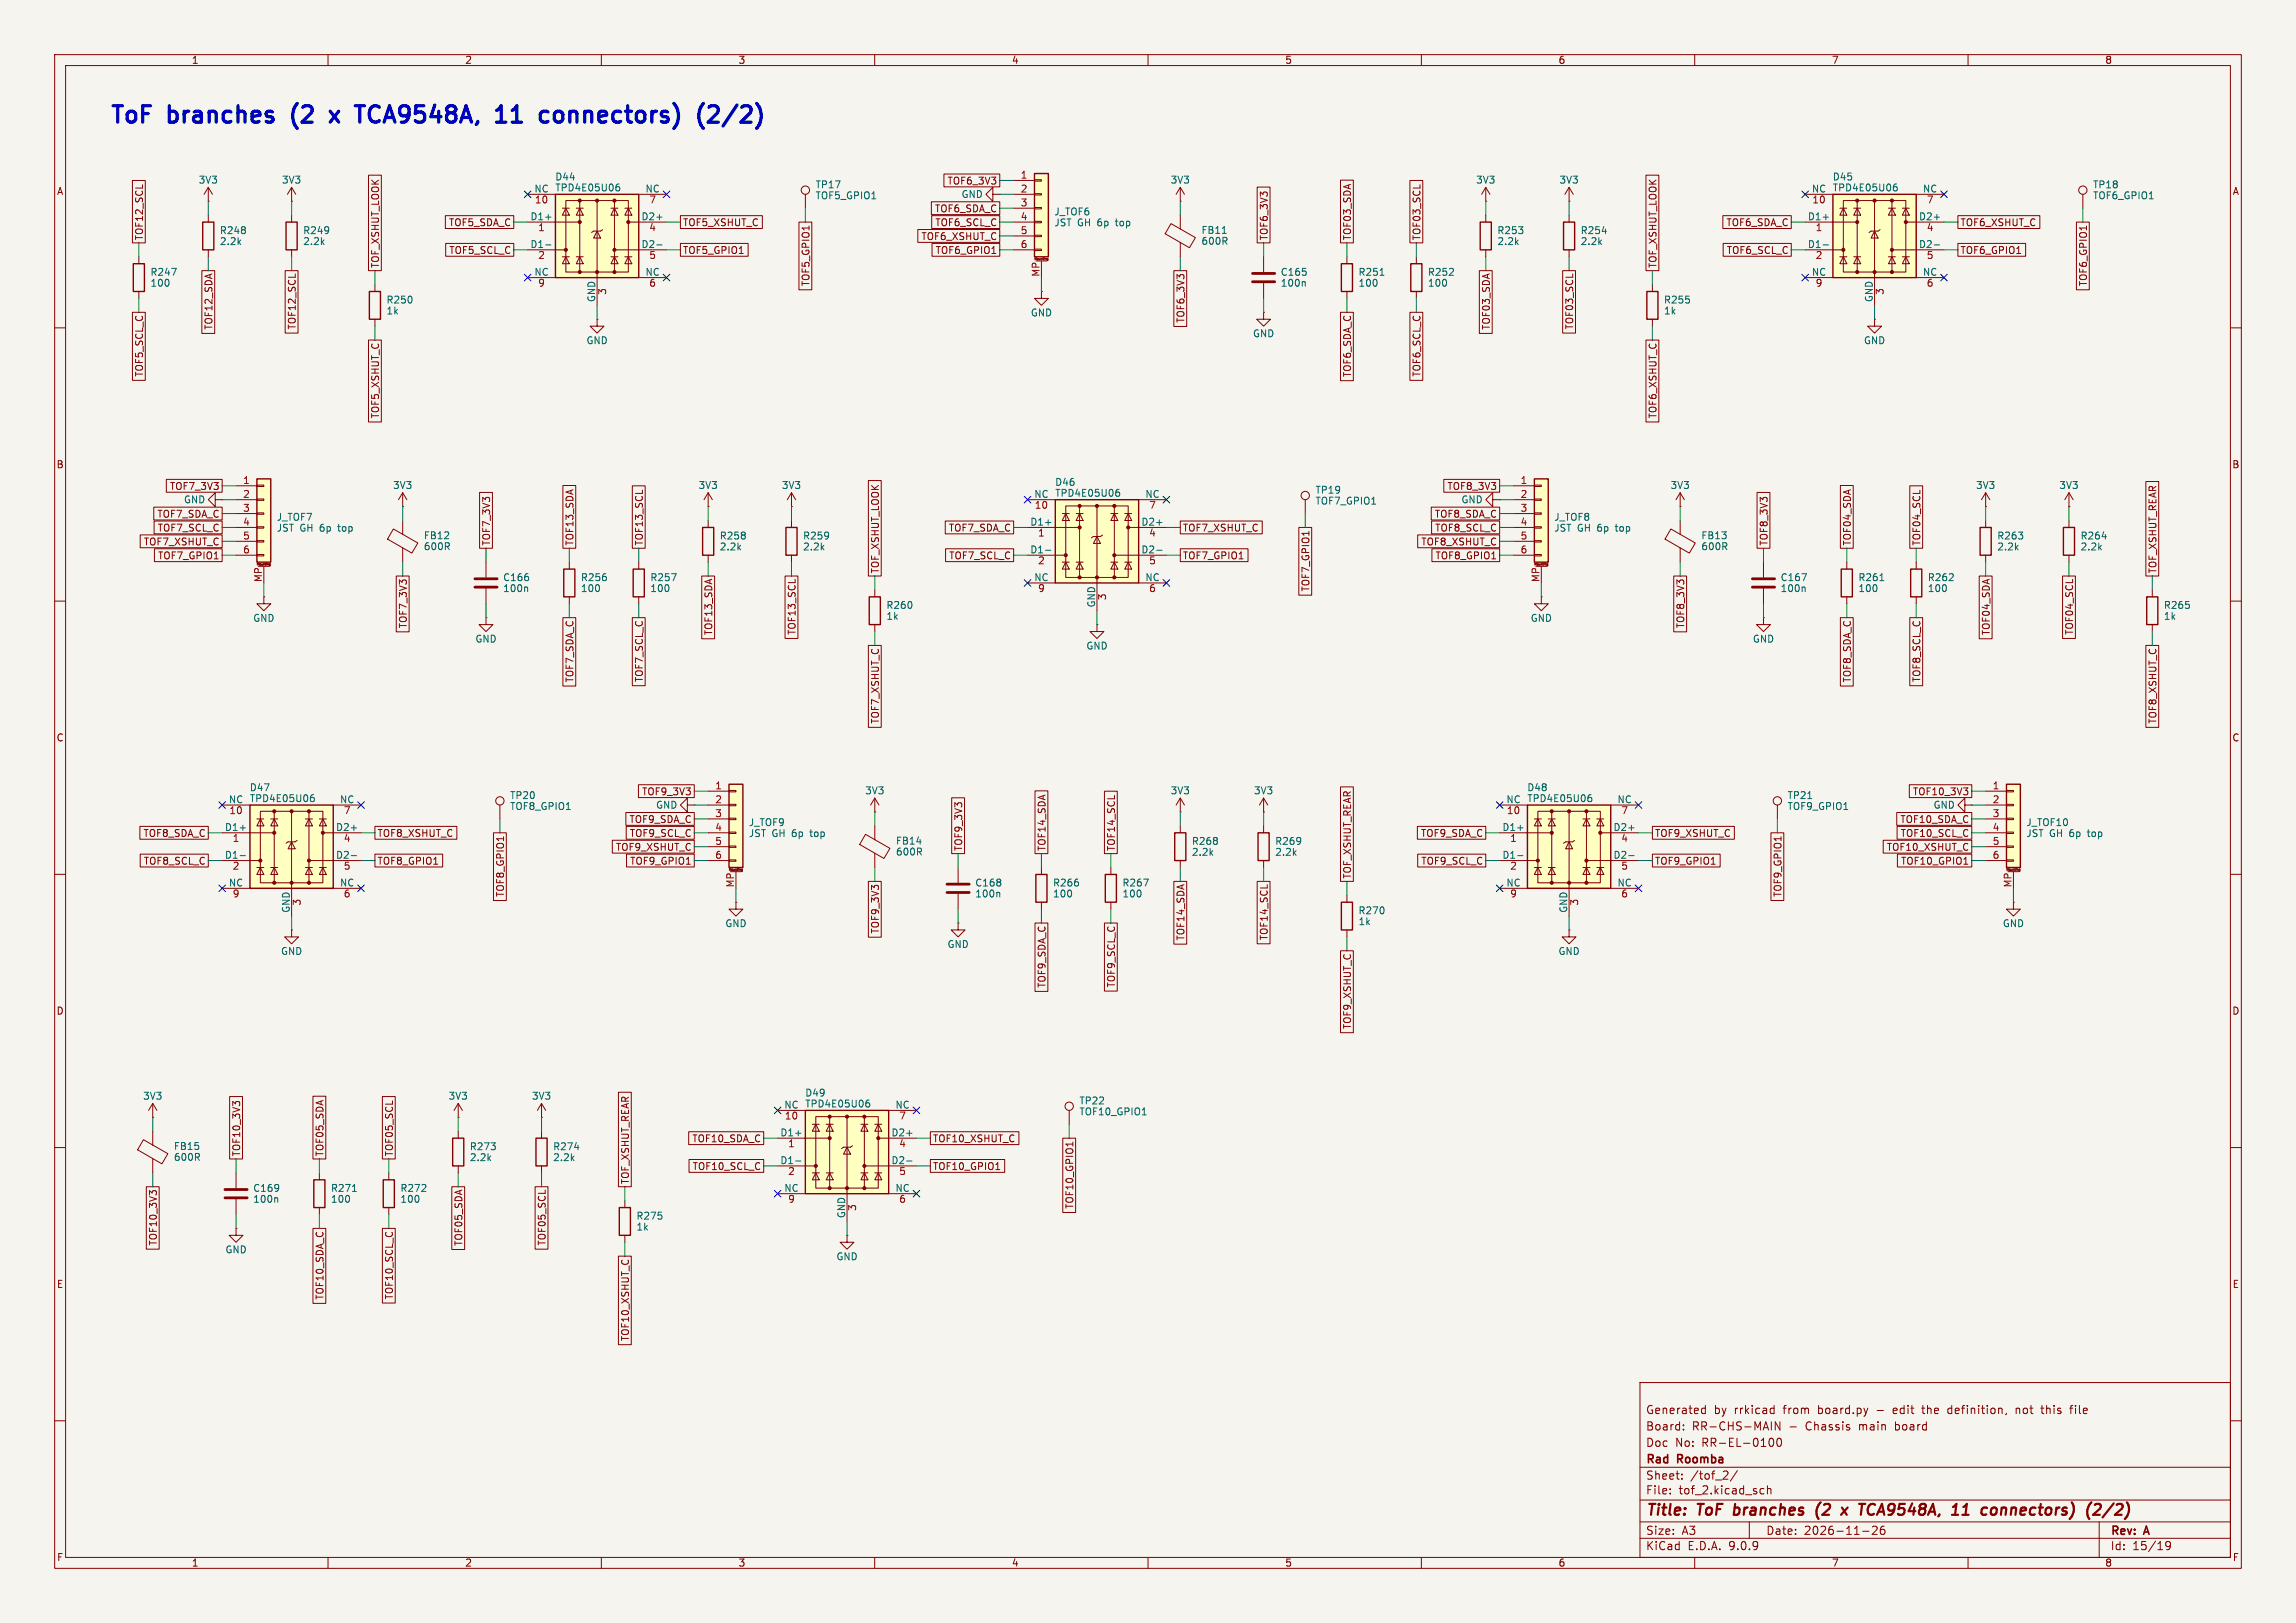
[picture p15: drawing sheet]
<svg xmlns="http://www.w3.org/2000/svg" width="420mm" height="297mm" viewBox="0 0 420 297" stroke-linecap="round" stroke-linejoin="round" font-family="sans-serif">
<defs><g id="words">
<g font-size="4.2" fill="#0000c2">
<text x="20" y="22.8">ToF</text>
<text x="31.1" y="22.8">branches</text>
<text x="54.8" y="22.8">(2</text>
<text x="63.2" y="22.8">x</text>
<text x="69.1" y="22.8">TCA9548A,</text>
<text x="95.9" y="22.8">11</text>
<text x="105.1" y="22.8">connectors)</text>
<text x="135.1" y="22.8">(2/2)</text>
</g>
<g font-size="2.8" fill="#840000">
<text x="301" y="277.9">Title:</text>
<text x="310.6" y="277.9">ToF branches</text>
<text x="333.9" y="277.9">(2</text>
<text x="339.4" y="277.9">x</text>
<text x="343.4" y="277.9">TCA9548A,</text>
<text x="361.2" y="277.9">11</text>
<text x="367.4" y="277.9">connectors)</text>
<text x="387.4" y="277.9">(2/2)</text>
</g>
<g font-size="2.1" fill="#840000">
<text x="301" y="262">Board:</text>
<text x="301" y="259">Generated</text>
<text x="309.5" y="262">RR-CHS-MAIN</text>
<text x="313.5" y="259">by</text>
<text x="317.3" y="259">rrkicad</text>
<text x="326.4" y="259">from</text>
<text x="327.3" y="262">-</text>
<text x="330.5" y="262">Chassis</text>
<text x="332.8" y="259">board.py</text>
<text x="340.3" y="262">main</text>
<text x="346.9" y="259">edit</text>
<text x="347.1" y="262">board</text>
<text x="352.4" y="259">the</text>
<text x="357.2" y="259">definition,</text>
<text x="369.8" y="259">not</text>
<text x="374.6" y="259">this</text>
<text x="380.1" y="259">file</text>
<text x="301" y="268.2">Rad</text>
<text x="301" y="265">Doc</text>
<text x="306.4" y="265">No:</text>
<text x="306.9" y="268.2">Roomba</text>
<text x="311.4" y="265">RR-EL-0100</text>
<text x="301" y="273.7">File:</text>
<text x="301" y="271">Sheet:</text>
<text x="307.1" y="273.7">tof_2.kicad_sch</text>
<text x="309.2" y="271">/tof_2/</text>
<text x="301" y="281.1">Size:</text>
<text x="307.6" y="281.1">A3</text>
<text x="323" y="281.1">Date:</text>
<text x="330" y="281.1">2026-11-26</text>
<text x="386" y="281.3">Rev:</text>
<text x="392.4" y="281.3">A</text>
<text x="301" y="283.9">KiCad</text>
<text x="308.7" y="283.9">E.D.A.</text>
<text x="316.3" y="283.9">9.0.9</text>
<text x="386" y="283.9">Id:</text>
<text x="390.1" y="283.9">15/19</text>
</g>
<g font-size="1.8" fill="#840000">
<text x="35" y="11.9">1</text>
<text x="85" y="11.9">2</text>
<text x="135" y="11.9">3</text>
<text x="185" y="11.9">4</text>
<text x="235" y="11.9">5</text>
<text x="285" y="11.9">6</text>
<text x="335" y="11.9">7</text>
<text x="385" y="11.9">8</text>
<text x="10.3" y="35.9">A</text>
<text x="173.2" y="34">TOF6_3V3</text>
<text x="408.3" y="35.9">A</text>
<text x="82" y="41.6">TOF5_SDA_C</text>
<text x="124.8" y="41.6">TOF5_XSHUT_C</text>
<text x="170.9" y="39.1">TOF6_SDA_C</text>
<text x="171" y="41.6">TOF6_SCL_C</text>
<text x="315.7" y="41.6">TOF6_SDA_C</text>
<text x="358.5" y="41.6">TOF6_XSHUT_C</text>
<text x="26.4" y="44.1" transform="rotate(-90 26.4 44.1)">TOF12_SCL</text>
<text x="82.1" y="46.7">TOF5_SCL_C</text>
<text x="124.8" y="46.7">TOF5_GPIO1</text>
<text x="168.4" y="44.1">TOF6_XSHUT_C</text>
<text x="171" y="46.7">TOF6_GPIO1</text>
<text x="232.1" y="44.1" transform="rotate(-90 232.1 44.1)">TOF6_3V3</text>
<text x="247.3" y="44.1" transform="rotate(-90 247.3 44.1)">TOF03_SDA</text>
<text x="260" y="44.1" transform="rotate(-90 260 44.1)">TOF03_SCL</text>
<text x="315.8" y="46.7">TOF6_SCL_C</text>
<text x="358.5" y="46.7">TOF6_GPIO1</text>
<text x="69.5" y="49.1" transform="rotate(-90 69.5 49.1)">TOF_XSHUT_LOOK</text>
<text x="148.3" y="52.5" transform="rotate(-90 148.3 52.5)">TOF5_GPIO1</text>
<text x="303.2" y="49.1" transform="rotate(-90 303.2 49.1)">TOF_XSHUT_LOOK</text>
<text x="382" y="52.5" transform="rotate(-90 382 52.5)">TOF6_GPIO1</text>
<text x="216.9" y="59.2" transform="rotate(-90 216.9 59.2)">TOF6_3V3</text>
<text x="39.1" y="60.5" transform="rotate(-90 39.1 60.5)">TOF12_SDA</text>
<text x="54.3" y="60.4" transform="rotate(-90 54.3 60.4)">TOF12_SCL</text>
<text x="272.7" y="60.5" transform="rotate(-90 272.7 60.5)">TOF03_SDA</text>
<text x="288" y="60.4" transform="rotate(-90 288 60.4)">TOF03_SCL</text>
<text x="26.4" y="69" transform="rotate(-90 26.4 69)">TOF5_SCL_C</text>
<text x="247.3" y="69.1" transform="rotate(-90 247.3 69.1)">TOF6_SDA_C</text>
<text x="260" y="69" transform="rotate(-90 260 69)">TOF6_SCL_C</text>
<text x="69.5" y="76.7" transform="rotate(-90 69.5 76.7)">TOF5_XSHUT_C</text>
<text x="303.2" y="76.7" transform="rotate(-90 303.2 76.7)">TOF6_XSHUT_C</text>
<text x="10.3" y="85.9">B</text>
<text x="31" y="89.9">TOF7_3V3</text>
<text x="264.7" y="89.9">TOF8_3V3</text>
<text x="408.2" y="85.9">B</text>
<text x="28.7" y="94.9">TOF7_SDA_C</text>
<text x="262.4" y="94.9">TOF8_SDA_C</text>
<text x="26.2" y="100">TOF7_XSHUT_C</text>
<text x="28.7" y="97.5">TOF7_SCL_C</text>
<text x="89.9" y="99.9" transform="rotate(-90 89.9 99.9)">TOF7_3V3</text>
<text x="105.1" y="99.9" transform="rotate(-90 105.1 99.9)">TOF13_SDA</text>
<text x="117.8" y="99.9" transform="rotate(-90 117.8 99.9)">TOF13_SCL</text>
<text x="173.5" y="97.5">TOF7_SDA_C</text>
<text x="216.3" y="97.5">TOF7_XSHUT_C</text>
<text x="259.9" y="100">TOF8_XSHUT_C</text>
<text x="262.4" y="97.5">TOF8_SCL_C</text>
<text x="323.5" y="99.9" transform="rotate(-90 323.5 99.9)">TOF8_3V3</text>
<text x="338.8" y="99.9" transform="rotate(-90 338.8 99.9)">TOF04_SDA</text>
<text x="351.5" y="99.9" transform="rotate(-90 351.5 99.9)">TOF04_SCL</text>
<text x="28.8" y="102.6">TOF7_GPIO1</text>
<text x="161" y="105" transform="rotate(-90 161 105)">TOF_XSHUT_LOOK</text>
<text x="173.5" y="102.6">TOF7_SCL_C</text>
<text x="216.3" y="102.6">TOF7_GPIO1</text>
<text x="262.5" y="102.6">TOF8_GPIO1</text>
<text x="394.7" y="105" transform="rotate(-90 394.7 105)">TOF_XSHUT_REAR</text>
<text x="239.7" y="108.4" transform="rotate(-90 239.7 108.4)">TOF7_GPIO1</text>
<text x="74.6" y="115.1" transform="rotate(-90 74.6 115.1)">TOF7_3V3</text>
<text x="130.5" y="116.3" transform="rotate(-90 130.5 116.3)">TOF13_SDA</text>
<text x="145.7" y="116.3" transform="rotate(-90 145.7 116.3)">TOF13_SCL</text>
<text x="308.3" y="115.1" transform="rotate(-90 308.3 115.1)">TOF8_3V3</text>
<text x="364.2" y="116.3" transform="rotate(-90 364.2 116.3)">TOF04_SDA</text>
<text x="379.4" y="116.3" transform="rotate(-90 379.4 116.3)">TOF04_SCL</text>
<text x="105.1" y="125" transform="rotate(-90 105.1 125)">TOF7_SDA_C</text>
<text x="117.8" y="124.9" transform="rotate(-90 117.8 124.9)">TOF7_SCL_C</text>
<text x="338.8" y="125" transform="rotate(-90 338.8 125)">TOF8_SDA_C</text>
<text x="351.5" y="124.9" transform="rotate(-90 351.5 124.9)">TOF8_SCL_C</text>
<text x="10.3" y="135.9">C</text>
<text x="161" y="132.5" transform="rotate(-90 161 132.5)">TOF7_XSHUT_C</text>
<text x="394.7" y="132.5" transform="rotate(-90 394.7 132.5)">TOF8_XSHUT_C</text>
<text x="408.2" y="135.9">C</text>
<text x="117.3" y="145.7">TOF9_3V3</text>
<text x="349.8" y="145.7">TOF10_3V3</text>
<text x="26.1" y="153.4">TOF8_SDA_C</text>
<text x="69" y="153.4">TOF8_XSHUT_C</text>
<text x="112.6" y="155.9">TOF9_XSHUT_C</text>
<text x="115" y="150.8">TOF9_SDA_C</text>
<text x="115.1" y="153.4">TOF9_SCL_C</text>
<text x="176.2" y="155.8" transform="rotate(-90 176.2 155.8)">TOF9_3V3</text>
<text x="191.5" y="155.8" transform="rotate(-90 191.5 155.8)">TOF14_SDA</text>
<text x="204.2" y="155.8" transform="rotate(-90 204.2 155.8)">TOF14_SCL</text>
<text x="259.8" y="153.4">TOF9_SDA_C</text>
<text x="302.6" y="153.4">TOF9_XSHUT_C</text>
<text x="345" y="155.9">TOF10_XSHUT_C</text>
<text x="347.5" y="150.8">TOF10_SDA_C</text>
<text x="347.6" y="153.4">TOF10_SCL_C</text>
<text x="26.2" y="158.4">TOF8_SCL_C</text>
<text x="69" y="158.4">TOF8_GPIO1</text>
<text x="115.2" y="158.4">TOF9_GPIO1</text>
<text x="247.3" y="160.9" transform="rotate(-90 247.3 160.9)">TOF_XSHUT_REAR</text>
<text x="259.9" y="158.4">TOF9_SCL_C</text>
<text x="302.6" y="158.4">TOF9_GPIO1</text>
<text x="347.6" y="158.4">TOF10_GPIO1</text>
<text x="92.4" y="164.2" transform="rotate(-90 92.4 164.2)">TOF8_GPIO1</text>
<text x="326.1" y="164.2" transform="rotate(-90 326.1 164.2)">TOF9_GPIO1</text>
<text x="161" y="170.9" transform="rotate(-90 161 170.9)">TOF9_3V3</text>
<text x="216.9" y="172.2" transform="rotate(-90 216.9 172.2)">TOF14_SDA</text>
<text x="232.1" y="172.2" transform="rotate(-90 232.1 172.2)">TOF14_SCL</text>
<text x="10.3" y="185.9">D</text>
<text x="191.5" y="180.9" transform="rotate(-90 191.5 180.9)">TOF9_SDA_C</text>
<text x="204.2" y="180.8" transform="rotate(-90 204.2 180.8)">TOF9_SCL_C</text>
<text x="408.2" y="185.9">D</text>
<text x="247.3" y="188.4" transform="rotate(-90 247.3 188.4)">TOF9_XSHUT_C</text>
<text x="126.5" y="209.2">TOF10_SDA_C</text>
<text x="170.6" y="209.2">TOF10_XSHUT_C</text>
<text x="44.1" y="211.7" transform="rotate(-90 44.1 211.7)">TOF10_3V3</text>
<text x="59.4" y="211.7" transform="rotate(-90 59.4 211.7)">TOF05_SDA</text>
<text x="72.1" y="211.7" transform="rotate(-90 72.1 211.7)">TOF05_SCL</text>
<text x="126.6" y="214.3">TOF10_SCL_C</text>
<text x="170.6" y="214.3">TOF10_GPIO1</text>
<text x="115.3" y="216.8" transform="rotate(-90 115.3 216.8)">TOF_XSHUT_REAR</text>
<text x="196.5" y="221.3" transform="rotate(-90 196.5 221.3)">TOF10_GPIO1</text>
<text x="28.9" y="228" transform="rotate(-90 28.9 228)">TOF10_3V3</text>
<text x="84.8" y="228.1" transform="rotate(-90 84.8 228.1)">TOF05_SDA</text>
<text x="100" y="228" transform="rotate(-90 100 228)">TOF05_SCL</text>
<text x="10.3" y="235.9">E</text>
<text x="59.4" y="238" transform="rotate(-90 59.4 238)">TOF10_SDA_C</text>
<text x="72.1" y="237.9" transform="rotate(-90 72.1 237.9)">TOF10_SCL_C</text>
<text x="408.3" y="235.9">E</text>
<text x="115.3" y="245.5" transform="rotate(-90 115.3 245.5)">TOF10_XSHUT_C</text>
<text x="10.3" y="285.9">F</text>
<text x="35" y="286.9">1</text>
<text x="85" y="286.9">2</text>
<text x="135" y="286.9">3</text>
<text x="185" y="286.9">4</text>
<text x="235" y="286.9">5</text>
<text x="285" y="286.9">6</text>
<text x="335" y="286.9">7</text>
<text x="385" y="286.9">8</text>
<text x="408.3" y="285.9">F</text>
</g>
<g font-size="1.8" fill="#006464">
<text x="36.2" y="33.8">3V3</text>
<text x="51.5" y="33.8">3V3</text>
<text x="97.7" y="35.3">NC</text>
<text x="101.5" y="33.2">D44</text>
<text x="101.5" y="35.2">TPD4E05U06</text>
<text x="118" y="35.3">NC</text>
<text x="149.1" y="34.7">TP17</text>
<text x="214" y="33.8">3V3</text>
<text x="269.9" y="33.8">3V3</text>
<text x="285.2" y="33.8">3V3</text>
<text x="331.3" y="35.3">NC</text>
<text x="335.2" y="33.2">D45</text>
<text x="335.2" y="35.2">TPD4E05U06</text>
<text x="351.7" y="35.3">NC</text>
<text x="382.8" y="34.7">TP18</text>
<text x="96.9" y="40.4">D1+</text>
<text x="117.3" y="40.4">D2+</text>
<text x="149.1" y="36.7">TOF5_GPIO1</text>
<text x="175.8" y="36.4">GND</text>
<text x="192.8" y="39.6">J_TOF6</text>
<text x="192.8" y="41.6">JST GH 6p</text>
<text x="204.4" y="41.6">top</text>
<text x="330.6" y="40.4">D1+</text>
<text x="350.9" y="40.4">D2+</text>
<text x="382.8" y="36.7">TOF6_GPIO1</text>
<text x="40.1" y="43">R248</text>
<text x="40.1" y="45">2.2k</text>
<text x="55.4" y="43">R249</text>
<text x="55.4" y="45">2.2k</text>
<text x="96.9" y="45.5">D1-</text>
<text x="117.3" y="45.5">D2-</text>
<text x="219.7" y="45">600R</text>
<text x="219.7" y="43">FB11</text>
<text x="273.8" y="43">R253</text>
<text x="273.8" y="45">2.2k</text>
<text x="289" y="43">R254</text>
<text x="289" y="45">2.2k</text>
<text x="330.6" y="45.5">D1-</text>
<text x="350.9" y="45.5">D2-</text>
<text x="27.4" y="50.7">R247</text>
<text x="27.4" y="52.7">100</text>
<text x="97.7" y="50.5">NC</text>
<text x="118" y="50.5">NC</text>
<text x="234.2" y="50.7">C165</text>
<text x="234.2" y="52.7">100n</text>
<text x="248.4" y="50.7">R251</text>
<text x="248.4" y="52.7">100</text>
<text x="261.1" y="50.7">R252</text>
<text x="261.1" y="52.7">100</text>
<text x="331.3" y="50.5">NC</text>
<text x="351.7" y="50.5">NC</text>
<text x="70.6" y="55.7">R250</text>
<text x="70.6" y="57.7">1k</text>
<text x="109" y="55.4" transform="rotate(-90 109 55.4)">GND</text>
<text x="188.5" y="58.1">GND</text>
<text x="304.3" y="55.7">R255</text>
<text x="304.3" y="57.7">1k</text>
<text x="342.6" y="55.4" transform="rotate(-90 342.6 55.4)">GND</text>
<text x="107.2" y="63.2">GND</text>
<text x="229.1" y="61.9">GND</text>
<text x="340.9" y="63.2">GND</text>
<text x="71.8" y="89.7">3V3</text>
<text x="127.7" y="89.7">3V3</text>
<text x="142.9" y="89.7">3V3</text>
<text x="192.9" y="89.1">D46</text>
<text x="305.5" y="89.7">3V3</text>
<text x="361.4" y="89.7">3V3</text>
<text x="376.6" y="89.7">3V3</text>
<text x="33.6" y="92.3">GND</text>
<text x="50.5" y="95.5">J_TOF7</text>
<text x="189.1" y="91.2">NC</text>
<text x="192.9" y="91.1">TPD4E05U06</text>
<text x="209.4" y="91.2">NC</text>
<text x="240.5" y="90.5">TP19</text>
<text x="240.5" y="92.5">TOF7_GPIO1</text>
<text x="267.2" y="92.3">GND</text>
<text x="284.2" y="95.5">J_TOF8</text>
<text x="50.5" y="97.5">JST GH 6p</text>
<text x="62.2" y="97.5">top</text>
<text x="77.4" y="100.9">600R</text>
<text x="77.4" y="98.9">FB12</text>
<text x="131.6" y="98.9">R258</text>
<text x="131.6" y="100.9">2.2k</text>
<text x="146.8" y="98.9">R259</text>
<text x="146.8" y="100.9">2.2k</text>
<text x="188.4" y="96.3">D1+</text>
<text x="188.4" y="101.3">D1-</text>
<text x="208.7" y="96.3">D2+</text>
<text x="208.7" y="101.3">D2-</text>
<text x="284.2" y="97.5">JST GH 6p</text>
<text x="295.8" y="97.5">top</text>
<text x="311.1" y="100.9">600R</text>
<text x="311.1" y="98.9">FB13</text>
<text x="365.2" y="98.9">R263</text>
<text x="365.2" y="100.9">2.2k</text>
<text x="380.5" y="98.9">R264</text>
<text x="380.5" y="100.9">2.2k</text>
<text x="91.9" y="106.5">C166</text>
<text x="106.2" y="106.5">R256</text>
<text x="118.9" y="106.5">R257</text>
<text x="189.1" y="106.4">NC</text>
<text x="209.4" y="106.4">NC</text>
<text x="325.6" y="106.5">C167</text>
<text x="339.8" y="106.5">R261</text>
<text x="352.5" y="106.5">R262</text>
<text x="46.2" y="114">GND</text>
<text x="91.9" y="108.5">100n</text>
<text x="106.2" y="108.5">100</text>
<text x="118.9" y="108.5">100</text>
<text x="162" y="111.6">R260</text>
<text x="162" y="113.6">1k</text>
<text x="200.4" y="111.3" transform="rotate(-90 200.4 111.3)">GND</text>
<text x="279.9" y="114">GND</text>
<text x="325.6" y="108.5">100n</text>
<text x="339.8" y="108.5">100</text>
<text x="352.5" y="108.5">100</text>
<text x="395.7" y="111.6">R265</text>
<text x="395.7" y="113.6">1k</text>
<text x="86.9" y="117.8">GND</text>
<text x="198.6" y="119.1">GND</text>
<text x="320.5" y="117.8">GND</text>
<text x="41.8" y="147.1">NC</text>
<text x="45.6" y="145">D47</text>
<text x="45.6" y="147">TPD4E05U06</text>
<text x="62.1" y="147.1">NC</text>
<text x="93.2" y="146.4">TP20</text>
<text x="93.2" y="148.4">TOF8_GPIO1</text>
<text x="119.9" y="148.2">GND</text>
<text x="158.2" y="145.6">3V3</text>
<text x="214" y="145.6">3V3</text>
<text x="229.3" y="145.6">3V3</text>
<text x="275.5" y="147.1">NC</text>
<text x="279.3" y="145">D48</text>
<text x="279.3" y="147">TPD4E05U06</text>
<text x="295.8" y="147.1">NC</text>
<text x="326.9" y="146.4">TP21</text>
<text x="326.9" y="148.4">TOF9_GPIO1</text>
<text x="353.6" y="148.2">GND</text>
<text x="41.1" y="152.1">D1+</text>
<text x="61.4" y="152.1">D2+</text>
<text x="136.9" y="151.4">J_TOF9</text>
<text x="136.9" y="153.4">JST GH 6p</text>
<text x="148.5" y="153.4">top</text>
<text x="163.8" y="154.8">FB14</text>
<text x="217.9" y="154.8">R268</text>
<text x="233.2" y="154.8">R269</text>
<text x="274.7" y="152.1">D1+</text>
<text x="295.1" y="152.1">D2+</text>
<text x="370.6" y="151.4">J_TOF10</text>
<text x="370.6" y="153.4">JST GH 6p</text>
<text x="382.2" y="153.4">top</text>
<text x="41.1" y="157.2">D1-</text>
<text x="61.4" y="157.2">D2-</text>
<text x="163.8" y="156.8">600R</text>
<text x="217.9" y="156.8">2.2k</text>
<text x="233.2" y="156.8">2.2k</text>
<text x="274.7" y="157.2">D1-</text>
<text x="295.1" y="157.2">D2-</text>
<text x="41.8" y="162.3">NC</text>
<text x="53.1" y="167.1" transform="rotate(-90 53.1 167.1)">GND</text>
<text x="62.1" y="162.3">NC</text>
<text x="178.3" y="162.4">C168</text>
<text x="178.3" y="164.4">100n</text>
<text x="192.5" y="162.4">R266</text>
<text x="192.5" y="164.4">100</text>
<text x="205.2" y="162.4">R267</text>
<text x="205.2" y="164.4">100</text>
<text x="248.4" y="167.5">R270</text>
<text x="275.5" y="162.3">NC</text>
<text x="286.8" y="167.1" transform="rotate(-90 286.8 167.1)">GND</text>
<text x="295.8" y="162.3">NC</text>
<text x="132.6" y="169.9">GND</text>
<text x="173.2" y="173.7">GND</text>
<text x="248.4" y="169.5">1k</text>
<text x="366.3" y="169.9">GND</text>
<text x="51.3" y="174.9">GND</text>
<text x="285" y="174.9">GND</text>
<text x="26.1" y="201.4">3V3</text>
<text x="82" y="201.4">3V3</text>
<text x="97.2" y="201.4">3V3</text>
<text x="143.4" y="202.9">NC</text>
<text x="147.2" y="200.9">D49</text>
<text x="147.2" y="202.9">TPD4E05U06</text>
<text x="163.7" y="202.9">NC</text>
<text x="197.4" y="202.3">TP22</text>
<text x="142.7" y="208">D1+</text>
<text x="163" y="208">D2+</text>
<text x="197.4" y="204.3">TOF10_GPIO1</text>
<text x="31.7" y="212.6">600R</text>
<text x="31.7" y="210.6">FB15</text>
<text x="85.8" y="210.7">R273</text>
<text x="85.8" y="212.7">2.2k</text>
<text x="101.1" y="210.7">R274</text>
<text x="101.1" y="212.7">2.2k</text>
<text x="142.7" y="213.1">D1-</text>
<text x="163" y="213.1">D2-</text>
<text x="46.2" y="218.3">C169</text>
<text x="46.2" y="220.3">100n</text>
<text x="60.4" y="218.3">R271</text>
<text x="60.4" y="220.3">100</text>
<text x="73.1" y="218.3">R272</text>
<text x="73.1" y="220.3">100</text>
<text x="143.4" y="218.2">NC</text>
<text x="163.7" y="218.2">NC</text>
<text x="116.3" y="223.4">R275</text>
<text x="116.3" y="225.4">1k</text>
<text x="154.7" y="223" transform="rotate(-90 154.7 223)">GND</text>
<text x="41.1" y="229.6">GND</text>
<text x="152.9" y="230.8">GND</text>
</g>
<g font-size="1.8" fill="#a90000">
<text x="186.6" y="32.8">1</text>
<text x="186.6" y="35.3">2</text>
<text x="97.7" y="37.5">10</text>
<text x="118.7" y="37.5">7</text>
<text x="186.6" y="37.8">3</text>
<text x="186.6" y="40.4">4</text>
<text x="331.4" y="37.5">10</text>
<text x="352.4" y="37.5">7</text>
<text x="98.4" y="42.6">1</text>
<text x="98.4" y="47.7">2</text>
<text x="118.7" y="42.6">4</text>
<text x="118.7" y="47.7">5</text>
<text x="186.6" y="42.9">5</text>
<text x="186.6" y="45.5">6</text>
<text x="332" y="42.6">1</text>
<text x="332" y="47.7">2</text>
<text x="352.4" y="42.6">4</text>
<text x="352.4" y="47.7">5</text>
<text x="98.4" y="52.8">9</text>
<text x="118.7" y="52.8">6</text>
<text x="190.2" y="50.7" transform="rotate(-90 190.2 50.7)">MP</text>
<text x="332" y="52.8">9</text>
<text x="352.4" y="52.8">6</text>
<text x="111.2" y="54" transform="rotate(-90 111.2 54)">3</text>
<text x="344.9" y="54" transform="rotate(-90 344.9 54)">3</text>
<text x="44.4" y="88.6">1</text>
<text x="278.1" y="88.6">1</text>
<text x="44.4" y="91.2">2</text>
<text x="44.4" y="93.7">3</text>
<text x="189.2" y="93.4">10</text>
<text x="210.1" y="93.4">7</text>
<text x="278.1" y="91.2">2</text>
<text x="278.1" y="93.7">3</text>
<text x="44.4" y="96.3">4</text>
<text x="44.4" y="98.8">5</text>
<text x="44.4" y="101.3">6</text>
<text x="189.8" y="98.5">1</text>
<text x="210.1" y="98.5">4</text>
<text x="278.1" y="96.3">4</text>
<text x="278.1" y="98.8">5</text>
<text x="278.1" y="101.3">6</text>
<text x="48" y="106.6" transform="rotate(-90 48 106.6)">MP</text>
<text x="189.8" y="103.6">2</text>
<text x="210.1" y="103.6">5</text>
<text x="281.7" y="106.6" transform="rotate(-90 281.7 106.6)">MP</text>
<text x="189.8" y="108.7">9</text>
<text x="202.6" y="109.9" transform="rotate(-90 202.6 109.9)">3</text>
<text x="210.1" y="108.7">6</text>
<text x="41.9" y="149.3">10</text>
<text x="62.8" y="149.3">7</text>
<text x="130.7" y="144.5">1</text>
<text x="130.7" y="147.1">2</text>
<text x="130.7" y="149.6">3</text>
<text x="275.5" y="149.3">10</text>
<text x="296.5" y="149.3">7</text>
<text x="364.4" y="144.5">1</text>
<text x="364.4" y="147.1">2</text>
<text x="364.4" y="149.6">3</text>
<text x="42.5" y="154.4">1</text>
<text x="62.8" y="154.4">4</text>
<text x="130.7" y="152.1">4</text>
<text x="130.7" y="154.7">5</text>
<text x="276.2" y="154.4">1</text>
<text x="296.5" y="154.4">4</text>
<text x="364.4" y="152.1">4</text>
<text x="364.4" y="154.7">5</text>
<text x="42.5" y="159.5">2</text>
<text x="62.8" y="159.5">5</text>
<text x="130.7" y="157.2">6</text>
<text x="276.2" y="159.5">2</text>
<text x="296.5" y="159.5">5</text>
<text x="364.4" y="157.2">6</text>
<text x="42.5" y="164.5">9</text>
<text x="55.3" y="165.8" transform="rotate(-90 55.3 165.8)">3</text>
<text x="62.8" y="164.5">6</text>
<text x="134.4" y="162.5" transform="rotate(-90 134.4 162.5)">MP</text>
<text x="276.2" y="164.5">9</text>
<text x="289" y="165.8" transform="rotate(-90 289 165.8)">3</text>
<text x="296.5" y="164.5">6</text>
<text x="368" y="162.5" transform="rotate(-90 368 162.5)">MP</text>
<text x="143.5" y="205.2">10</text>
<text x="164.4" y="205.2">7</text>
<text x="144.1" y="210.3">1</text>
<text x="144.1" y="215.3">2</text>
<text x="164.4" y="210.3">4</text>
<text x="164.4" y="215.3">5</text>
<text x="144.1" y="220.4">9</text>
<text x="156.9" y="221.7" transform="rotate(-90 156.9 221.7)">3</text>
<text x="164.4" y="220.4">6</text>
</g>
<g font-size=".5" fill="#840000">
<text x="189.1" y="47.7">Mounting</text>
<text x="46.9" y="103.6">Mounting</text>
<text x="280.6" y="103.6">Mounting</text>
<text x="133.2" y="159.5">Mounting</text>
<text x="366.9" y="159.5">Mounting</text>
</g>
</g></defs>
<path d="M0 0h420v297h-420z" fill="#f5f4ef" stroke="#f5f4ef" stroke-width=".18"/>
<g fill="none" stroke="#840000" stroke-width=".18">
<path d="M10 10h400v277h-400zM12 12h396v273h-396zM60 10v2M110 10v2M160 10v2M210 10v2M260 10v2M310 10v2M360 10v2M259.1 47v1.3M259.1 53.3v1.3M10 60h2"/>
<path d="M408 60h2M238.8 91.4v2.6M10 110h2M408 110h2M10 160h2M408 160h2M10 210h2M99.1 204.5h.1M99.1 201.9l-.8 1.3M99.1 201.9l.7 1.3M99.1 201.9v2.6M195.6 203.2v2.5"/>
<path d="M408 210h2M300 253h108v32h-108zM311.4 258.6h.5M311.4 257.8h.5M311.9 257.2v1.5M324.1 257.7l.4 .1M324.5 258.6l-.4 .1M324.5 257.2v1.5M343.4 258.1h1.1M351.5 257.7h.6M356.6 257.7l-.3 .3v.4l.3 .3M367 258.6l-.1 .3"/>
<path d="M368.8 257.7v1M369.2 257.7l-.4 .1M373.3 257.7h.6M373.5 257.2v1.3l.4 .2M378.6 257.7h.6M379.2 257.2l-.4 .2v1.3M10 260h2M300 278.5h108M300 274.5h108M300 268.5h108M305.5 273.2v.2M305.5 272.5v.1"/>
<path d="M307.7 270.5v.2M307.7 269.8v.1M307.9 261.5v.2M307.9 260.8v.1M315.4 269.2l.5 .1 .2 .3-.9 1.1h.9M317.8 269.1l-1.3 1.9M320 278.5v3M322.1 273.3h.6M322.1 272.5h.6M323.3 272.5l.2-.1 .4 .1v.9M323.3 271.9v1.5M323.6 263.8l.1-.5 .2-.1a.8 .8 0 0 1 .6 .7 .8 .8 0 0 1-.6 .8l-.2-.2-.1-.4"/>
<path d="M325.2 263.3l.2-.1a.8 .8 0 0 1 .5 .7 .8 .8 0 0 1-.5 .8l-.2-.2-.2-.4zM325.6 260.2v1.5l-.9-1.5v1.5M342.5 279.4l.6-.1 .2 .1 .1 .3-1 1.1h1M344.4 279.3l-.2 .1a1.01 1.01 0 0 0 0 1.4l.5-.2 .1-.5-.3-.2h-.4l-.2 .2M384 278.5v6.5M408 260h2M60 285v2M110 285v2M160 285v2M210 285v2M260 285v2M300 281.5h108"/>
<path d="M310 285v2M340.7 280.2h1.2M360 285v2M397 282.7l-.3 .3h-.3l-.2-.3 .1-.5 .4-.1 .2 .1a.99 .99 0 0 1-.3 1.4h-.3"/>
<circle cx="238.8" cy="90.7" r=".76"/>
<circle cx="195.6" cy="202.4" r=".76"/>
</g>
<g fill="none" stroke="#840000" stroke-width=".4">
<path d="M333 274.9a2.35 2.35 0 0 0-.3 3.1M336.9 275.9l.9 1.3M338 275.9l-1.2 1.3M340.1 275.2h1.1M340.6 275.2l-.2 2M342.8 277l-.6 .2M342.9 275.3a.76 .76 0 0 0-1 .2M359 277.2h1.1M359.1 275.8l.7-.6-.3 2M365.2 276.1v.7M366.2 275.9l-.2 1.3M366.7 275.9l-.6 .2"/>
<path d="M386.6 275.1l-2 2.6"/>
</g>
<path d="M208.9 204h.8" fill="none" stroke="#006464" stroke-width=".18"/>
<path d="M258.1 48.3h2v5h-2z" fill="none" stroke="#840000" stroke-width=".25"/>
<path d="M45.7 147.3h15.3v15.3h-15.3z" fill="#ffffc2"/>
<g fill="none" stroke="#840000" stroke-width=".18">
<path d="M215.9 36.8h.1M215.9 34.3l-.8 1.3M215.9 34.3l.8 1.3M215.9 34.3v2.5M215.9 39.4v2.5M214.2 40.9l4.5 2.6-1.1 1.8-4.5-2.5zM215.9 44.4v2.6M273 91.4v-1.2l-1.2 1.2 1.2 1.3v-1.3h1.3M274.3 91.4h.1M378.5 95.3v1.2M322.6 113v1.3h1.2l-1.2 1.3-1.3-1.3h1.3M322.6 113h.1"/>
<path d="M322.6 102.9v2.8M322.6 107.7v2.8M378.5 101.6v1.3M393.7 108v1.2M393.7 114.3v1.3M40.6 152.4h9.6M40.6 157.5h7M40.6 147.3h5.1M47 149.9h1.3M47 158.8h1.3M47.6 148.5h11.5v13h-11.5zM47.6 149.9l.7 1.2h-1.3z"/>
<path d="M47.6 158.8l.7 1.2h-1.3zM49.5 149.9h1.3M49.5 158.8h1.3M50.2 149.9l.6 1.2h-1.3zM50.2 158.8l.6 1.2h-1.3zM50.2 148.5v13M53.3 154.1l.7 1.2h-1.3zM53.3 148.5v19.1M54.4 153.8l-.4 .3h-1.3l-.4 .2M55.9 149.9h1.2M55.9 158.8h1.2M56.5 149.9l.6 1.2h-1.2z"/>
<path d="M56.5 158.8l.6 1.2h-1.2zM56.5 148.5v13M56.5 157.5h9.5M58.4 149.9h1.3M58.4 158.8h1.3M59.1 149.9l.6 1.2h-1.3zM59.1 158.8l.6 1.2h-1.3zM59.1 152.4h6.9M61 147.3h5M40.6 162.6h5.1M53.3 170.2v1.3h1.3l-1.3 1.2-1.2-1.2h1.2M53.3 170.2h.1"/>
<path d="M61 162.6h5M26.2 208.6l4.5 2.5-1.1 1.9-4.4-2.6zM27.9 204.5h.1M27.9 201.9l-.7 1.3M27.9 201.9l.8 1.3M27.9 201.9v2.6M27.9 207v2.6M27.9 212v2.6M43.2 214.6v2.8M43.2 219.5v2.7M58.4 214.6v1.3M71.1 214.6v1.3"/>
<path d="M83.8 204.5h.1M83.8 201.9l-.7 1.3M83.8 201.9l.8 1.3M83.8 201.9v2.6M83.8 207v1.3M83.8 213.4v1.2M99.1 207v1.3M99.1 213.4v1.2M114.3 219.7v1.3M43.2 224.8v1.3h1.2l-1.2 1.2-1.3-1.2h1.3M43.2 224.8h.1M58.4 221v1.2"/>
<path d="M71.1 221v1.2M114.3 226.1v1.2"/>
</g>
<path d="M377.4 96.5h2.1v5.1h-2.1zM392.7 109.2h2v5.1h-2zM45.7 147.3h15.3v15.3h-15.3zM57.4 215.9h2v5.1h-2zM70.1 215.9h2v5.1h-2zM82.8 208.3h2v5.1h-2zM98 208.3h2.1v5.1h-2.1zM113.3 221h2v5.1h-2z" fill="none" stroke="#840000" stroke-width=".25"/>
<g fill="#840000" stroke="#840000" stroke-width=".18">
<circle cx="47.6" cy="157.5" r=".28"/>
<circle cx="50.2" cy="148.5" r=".28"/>
<circle cx="50.2" cy="152.4" r=".28"/>
<circle cx="50.2" cy="161.5" r=".28"/>
<circle cx="53.3" cy="148.5" r=".28"/>
<circle cx="53.3" cy="161.5" r=".28"/>
<circle cx="56.5" cy="148.5" r=".28"/>
<circle cx="56.5" cy="157.5" r=".28"/>
<circle cx="56.5" cy="161.5" r=".28"/>
<circle cx="59.1" cy="152.4" r=".28"/>
</g>
<g fill="none" stroke="#006464" stroke-width=".18">
<path d="M223.6 42.7h.7M384.5 98.2h.8M329.6 105h.8l-.5 1.3M330 107.4l.2 .2v.7M43.9 151.5h1M43.9 156.6h1M57 145.9h.3l.2 .3-.1 .4-.4 .1M57.4 145.4l-.4 .1M64.3 151.5h.9M64.3 156.6h.9M50.6 219.2l.2 .2v.6M64.5 218h.7"/>
<path d="M105.1 210h.8"/>
</g>
<path d="M320.5 105.9h4.1M320.5 107.4h4.1M41.1 217.7h4.1M41.1 219.2h4.1" fill="none" stroke="#840000" stroke-width=".51"/>
<path d="M279.4 147.3h15.2v15.3h-15.2z" fill="#ffffc2"/>
<g fill="none" stroke="#840000" stroke-width=".18">
<path d="M25.4 47v1.3M25.4 53.3v1.3M274.3 152.4h9.5M274.3 157.5h7M274.3 147.3h5.1M280.7 149.9h1.2M280.7 158.8h1.2M281.3 148.5h11.4v13h-11.4zM281.3 149.9l.6 1.2h-1.2zM281.3 158.8l.6 1.2h-1.2zM283.2 149.9h1.3M283.2 158.8h1.3"/>
<path d="M283.8 149.9l.7 1.2h-1.3zM283.8 158.8l.7 1.2h-1.3zM283.8 148.5v13M287 154.1l.7 1.2h-1.3zM287 148.5v19.1M288 153.8l-.3 .3h-1.3l-.4 .2M289.6 149.9h1.2M289.6 158.8h1.2M290.2 149.9l.6 1.2h-1.2zM290.2 158.8l.6 1.2h-1.2zM290.2 148.5v13M290.2 157.5h9.5"/>
<path d="M292.1 149.9h1.3M292.1 158.8h1.3M292.7 149.9l.7 1.2h-1.3zM292.7 158.8l.7 1.2h-1.3zM292.7 152.4h7M294.6 147.3h5.1M274.3 162.6h5.1M287 170.2v1.3h1.3l-1.3 1.2-1.3-1.2h1.3M287 170.2h.1M294.6 162.6h5.1"/>
</g>
<path d="M24.4 48.3h2v5h-2zM279.4 147.3h15.2v15.3h-15.2z" fill="none" stroke="#840000" stroke-width=".25"/>
<g fill="#840000" stroke="#840000" stroke-width=".18">
<circle cx="281.3" cy="157.5" r=".28"/>
<circle cx="283.8" cy="148.5" r=".28"/>
<circle cx="283.8" cy="152.4" r=".28"/>
<circle cx="283.8" cy="161.5" r=".28"/>
<circle cx="287" cy="148.5" r=".28"/>
<circle cx="287" cy="161.5" r=".28"/>
<circle cx="290.2" cy="148.5" r=".28"/>
<circle cx="290.2" cy="157.5" r=".28"/>
<circle cx="290.2" cy="161.5" r=".28"/>
<circle cx="292.7" cy="152.4" r=".28"/>
</g>
<path d="M31.4 49.1h.8l-.5 1.3M277.6 151.5h1M277.6 156.6h1M290.7 145.9h.2l.3 .3-.1 .4-.4 .1M291.1 145.4l-.4 .1M297.9 151.5h1M297.9 156.6h1" fill="none" stroke="#006464" stroke-width=".18"/>
<path d="M47 87.6h2.5v15.3h-2.5z" fill="#ffffc2"/>
<path d="M47 87.6h2.5v15.3h-2.5z" fill="none" stroke="#840000" stroke-width=".25"/>
<g fill="none" stroke="#840000" stroke-width=".18">
<path d="M342.9 58.4v1.3h1.3l-1.3 1.3-1.3-1.3h1.3M342.9 58.4h.1M43.2 88.9h3.8M43.2 91.4h3.8M43.2 94h3.8M43.2 96.5h3.8M43.2 99.1h3.8M47 88.8h1.3v.2h-1.3zM47 91.3h1.3v.3h-1.3zM47 93.9h1.3v.2h-1.3zM47 96.4h1.3v.2h-1.3zM47 98.9h1.3v.3h-1.3z"/>
<path d="M72 96.8l4.4 2.6-1.1 1.8-4.4-2.5zM73.7 92.7h.1M73.7 90.2v2.5M73.7 95.3v2.5M73.7 90.2l-.8 1.2M73.7 90.2l.7 1.2M43.2 101.6h3.8M47 101.5h1.3v.2h-1.3zM47.2 103.6h2.1M48.3 103.6v3.1M49.3 103.5h.1M49.3 103.4h.1"/>
<path d="M49.4 103.2l-.1 .2M49.4 103.2h.1M49.4 103.5h.1M49.4 103.2v.3M73.7 100.3v2.6M325.1 147.3v2.6M359.4 147.3v-1.2l-1.3 1.2 1.3 1.3v-1.3h1.3M360.7 147.3h.1"/>
<circle cx="325.1" cy="146.6" r=".76"/>
</g>
<path d="M330.7 146.1h.7" fill="none" stroke="#006464" stroke-width=".18"/>
<path d="M367 143.5h2.6v15.3h-2.6z" fill="#ffffc2"/>
<path d="M286 40.6h2v5.1h-2zM362.2 96.5h2v5.1h-2zM336.8 104.1h2v5.1h-2zM349.5 104.1h2v5.1h-2zM367 143.5h2.6v15.3h-2.6z" fill="none" stroke="#840000" stroke-width=".25"/>
<g fill="none" stroke="#840000" stroke-width=".18">
<path d="M287 36.8h.1M287 34.3v2.5M287 39.4v1.2M287 34.3l-.7 1.3M287 34.3l.8 1.3M381 35.6v2.5M287 45.7v1.3M363.2 92.7h.1M363.2 90.2v2.5M363.2 95.3v1.2M363.2 90.2l-.7 1.2M363.2 90.2l.8 1.2"/>
<path d="M378.5 92.7h.1M378.5 90.2l-.8 1.2M378.5 90.2l.7 1.2M378.5 90.2v2.5M337.8 102.9v1.2M337.8 109.2v1.3M350.5 102.9v1.2M350.5 109.2v1.3M363.2 101.6v1.3M363.2 144.8h3.8M363.2 147.3h3.8M363.2 149.9h3.8"/>
<path d="M363.2 152.4h3.8M363.2 154.9h3.8M363.2 157.5h3.8M367 144.7h1.3v.2h-1.3zM367 147.2h1.3v.2h-1.3zM367 149.7h1.3v.3h-1.3zM367 152.3h1.3v.2h-1.3zM367 154.8h1.3v.3h-1.3zM367 157.4h1.3v.2h-1.3zM367.3 159.5h2M368.3 159.5v3.1M369.3 159.1v.2h.2"/>
<path d="M369.4 159h.1v.4h-.2M369.4 159l-.1 .1M368.3 165.1v1.3h1.3l-1.3 1.2-1.3-1.2h1.3M368.3 165.1h.1"/>
<circle cx="381" cy="34.8" r=".76"/>
</g>
<path d="M293.1 42.3h.8M343.9 106.3h.7" fill="none" stroke="#006464" stroke-width=".18"/>
<path d="M335.3 35.6h15.2v15.2h-15.2z" fill="#ffffc2"/>
<g fill="none" stroke="#840000" stroke-width=".18">
<path d="M330.2 35.6h5.1M336.5 38.1h1.3M337.2 36.7h11.4v13.1h-11.4zM337.2 38.1l.6 1.3h-1.3zM339.1 38.1h1.3M339.7 38.1l.7 1.3h-1.3zM339.7 36.7v13.1M342.9 36.7v19.2M345.4 38.1h1.3M346.1 38.1l.6 1.3h-1.3zM346.1 36.7v13.1M348 38.1h1.2"/>
<path d="M348.6 38.1l.6 1.3h-1.2zM350.5 35.6h5.1M302.3 52.1v1.2M302.3 58.4v1.3M330.2 40.6h9.5M330.2 45.7h7M330.2 50.8h5.1M336.5 47h1.3M337.2 47l.6 1.3h-1.3zM339.1 47h1.3M339.7 47l.7 1.3h-1.3zM342.9 42.3l.6 1.3h-1.2z"/>
<path d="M343.9 42l-.4 .3h-1.2l-.4 .2M345.4 47h1.3M346.1 47l.6 1.3h-1.3zM346.1 45.7h9.5M348 47h1.2M348.6 47l.6 1.3h-1.2zM348.6 40.6h7M350.5 50.8h5.1M48.3 109.2v1.3h1.2l-1.2 1.3-1.3-1.3h1.3M48.3 109.2h.1M88.9 113v1.3h1.3l-1.3 1.3-1.3-1.3h1.3M88.9 113h.1"/>
<path d="M88.9 102.9v2.8M88.9 107.7v2.8M160 108v1.2M160 114.3v1.3"/>
</g>
<path d="M335.3 35.6h15.2v15.2h-15.2zM301.2 53.3h2.1v5.1h-2.1zM159 109.2h2v5.1h-2z" fill="none" stroke="#840000" stroke-width=".25"/>
<g fill="#840000" stroke="#840000" stroke-width=".18">
<circle cx="337.2" cy="45.7" r=".28"/>
<circle cx="339.7" cy="36.7" r=".28"/>
<circle cx="339.7" cy="40.6" r=".28"/>
<circle cx="339.7" cy="49.8" r=".28"/>
<circle cx="342.9" cy="36.7" r=".28"/>
<circle cx="342.9" cy="49.8" r=".28"/>
<circle cx="346.1" cy="36.7" r=".28"/>
<circle cx="346.1" cy="45.7" r=".28"/>
<circle cx="346.1" cy="49.8" r=".28"/>
<circle cx="348.6" cy="40.6" r=".28"/>
</g>
<path d="M333.5 39.7h1M346.6 34.2h.2l.3 .2-.1 .4-.4 .1M346.9 33.7h-.3M353.8 39.7h1M333.5 44.8h1M353.8 44.8h1M96.3 107.4l.2 .2v.7" fill="none" stroke="#006464" stroke-width=".18"/>
<path d="M86.9 105.9h4M86.9 107.4h4" fill="none" stroke="#840000" stroke-width=".51"/>
<path d="M147.3 203.2h15.3v15.2h-15.3z" fill="#ffffc2"/>
<g fill="none" stroke="#840000" stroke-width=".18">
<path d="M147.3 35.6v2.5M181.6 35.6v-1.3l-1.3 1.3 1.3 1.2v-1.2h1.3M182.9 35.6h.1M271.8 36.8h.1M271.8 34.3v2.5M271.8 39.4v1.2M271.8 34.3l-.8 1.3M271.8 34.3l.7 1.3M109.2 58.4v1.3h1.3l-1.3 1.3-1.3-1.3h1.3M109.2 58.4h.1M231.1 57.2v1.2h1.3l-1.3 1.3-1.2-1.3h1.2M231.1 57.2h.1"/>
<path d="M231.1 47v2.8M231.1 51.8v2.8M246.4 47v1.3M246.4 53.3v1.3M271.8 45.7v1.3M129.5 92.7h.1M129.5 90.2l-.7 1.2M129.5 90.2l.8 1.2M129.5 90.2v2.5M129.5 95.3v1.2M116.8 102.9v1.2M116.8 109.2v1.3"/>
<path d="M129.5 101.6v1.3M158.3 152.7l4.5 2.5-1.1 1.9-4.4-2.6zM160 148.6h.1M160 146.1v2.5M160 151.1v2.6M160 156.2v2.6M160 146.1l-.7 1.2M160 146.1l.8 1.2M190.5 158.8v1.2M134.6 165.1v1.3h1.3l-1.3 1.2-1.3-1.2h1.3M134.6 165.1h.1M190.5 165.1v1.3"/>
<path d="M246.4 163.8v1.3M246.4 170.2v1.3M142.2 208.3h9.6M142.2 213.4h7M142.2 203.2h5.1M142.2 218.4h5.1M148.6 205.7h1.3M148.6 214.6h1.3M149.2 204.3h11.5v13.1h-11.5zM149.2 205.7l.7 1.3h-1.3zM149.2 214.6l.7 1.3h-1.3zM151.1 205.7h1.3"/>
<path d="M151.1 214.6h1.3M151.8 205.7l.6 1.3h-1.3zM151.8 214.6l.6 1.3h-1.3zM151.8 204.3v13.1M154.9 209.9l.7 1.3h-1.3zM154.9 204.3v19.2M156 209.7l-.4 .2h-1.3l-.4 .3M157.5 205.7h1.2M157.5 214.6h1.2M158.1 205.7l.6 1.3h-1.2zM158.1 214.6l.6 1.3h-1.2zM158.1 204.3v13.1"/>
<path d="M158.1 213.4h9.5M160 205.7h1.3M160 214.6h1.3M160.7 205.7l.6 1.3h-1.3zM160.7 214.6l.6 1.3h-1.3zM160.7 208.3h6.9M162.6 203.2h5M162.6 218.4h5M154.9 226.1v1.2h1.3l-1.3 1.3-1.2-1.3h1.2M154.9 226.1h.1"/>
<circle cx="147.3" cy="34.8" r=".76"/>
</g>
<path d="M245.4 48.3h2v5h-2zM270.8 40.6h2v5.1h-2zM128.5 96.5h2.1v5.1h-2.1zM115.8 104.1h2.1v5.1h-2.1zM189.5 160h2v5.1h-2zM245.4 165.1h2v5.1h-2zM147.3 203.2h15.3v15.2h-15.3z" fill="none" stroke="#840000" stroke-width=".25"/>
<g fill="#840000" stroke="#840000" stroke-width=".18">
<circle cx="149.2" cy="213.4" r=".28"/>
<circle cx="151.8" cy="204.3" r=".28"/>
<circle cx="151.8" cy="208.3" r=".28"/>
<circle cx="151.8" cy="217.4" r=".28"/>
<circle cx="154.9" cy="204.3" r=".28"/>
<circle cx="154.9" cy="217.4" r=".28"/>
<circle cx="158.1" cy="204.3" r=".28"/>
<circle cx="158.1" cy="213.4" r=".28"/>
<circle cx="158.1" cy="217.4" r=".28"/>
<circle cx="160.7" cy="208.3" r=".28"/>
</g>
<path d="M238.6 51.5l.2 .2v.7M252.4 50.4h.8M122.8 105h.9l-.6 1.3M145.5 207.4h1M145.5 212.5h1M158.6 201.8h.3l.2 .2-.1 .5-.4 .1M159 201.3l-.4 .1M165.9 207.4h.9M165.9 212.5h.9" fill="none" stroke="#006464" stroke-width=".18"/>
<path d="M229.1 50h4.1M229.1 51.6h4.1" fill="none" stroke="#840000" stroke-width=".51"/>
<path d="M133.3 143.5h2.6v15.3h-2.6z" fill="#ffffc2"/>
<path d="M133.3 143.5h2.6v15.3h-2.6z" fill="none" stroke="#840000" stroke-width=".25"/>
<g fill="none" stroke="#840000" stroke-width=".18">
<path d="M129.5 144.8h3.8M129.5 147.3h3.8M129.5 149.9h3.8M129.5 152.4h3.8M129.5 154.9h3.8M129.5 157.5h3.8M133.3 144.7h1.3v.2h-1.3zM133.3 147.2h1.3v.2h-1.3zM133.3 149.7h1.3v.3h-1.3zM133.3 152.3h1.3v.2h-1.3zM133.3 154.8h1.3v.3h-1.3zM133.3 157.4h1.3v.2h-1.3z"/>
<path d="M133.6 159.5h2M134.6 159.5v3.1M135.7 159.1l-.1 .2h.2M135.7 159h.1v.4h-.2M135.7 159v.1"/>
</g>
<path d="M101.6 35.6h15.2v15.2h-15.2z" fill="#ffffc2"/>
<g fill="none" stroke="#840000" stroke-width=".18">
<path d="M96.5 35.6h5.1M102.9 38.1h1.2M103.5 36.7h11.4v13.1h-11.4zM103.5 38.1l.6 1.3h-1.2zM105.4 38.1h1.3M106 38.1l.7 1.3h-1.3zM106 36.7v13.1M109.2 36.7v19.2M111.8 38.1h1.2M112.4 38.1l.6 1.3h-1.2zM112.4 36.7v13.1M114.3 38.1h1.3"/>
<path d="M114.9 38.1l.7 1.3h-1.3zM116.8 35.6h5.1M96.5 40.6h9.5M96.5 45.7h7M96.5 50.8h5.1M102.9 47h1.2M103.5 47l.6 1.3h-1.2zM105.4 47h1.3M106 47l.7 1.3h-1.3zM109.2 42.3l.7 1.3h-1.3zM110.2 42l-.3 .3h-1.3l-.4 .2M111.8 47h1.2"/>
<path d="M112.4 47l.6 1.3h-1.2zM112.4 45.7h9.5M114.3 47h1.3M114.9 47l.7 1.3h-1.3zM114.9 40.6h7M116.8 50.8h5.1M305.6 96.8l4.5 2.6-1.1 1.8-4.4-2.5zM307.3 95.3v2.5M307.3 100.3v2.6M175.3 158.8v2.7M215.9 148.6h.1M215.9 146.1v2.5"/>
<path d="M215.9 151.1v1.3M215.9 157.5v1.3M215.9 146.1l-.8 1.2M215.9 146.1l.8 1.2M231.1 148.6h.1M231.1 146.1l-.7 1.2M231.1 146.1l.8 1.2M231.1 146.1v2.5M175.3 163.6v2.8"/>
</g>
<path d="M101.6 35.6h15.2v15.2h-15.2zM214.9 152.4h2v5.1h-2z" fill="none" stroke="#840000" stroke-width=".25"/>
<g fill="#840000" stroke="#840000" stroke-width=".18">
<circle cx="103.5" cy="45.7" r=".28"/>
<circle cx="106" cy="36.7" r=".28"/>
<circle cx="106" cy="40.6" r=".28"/>
<circle cx="106" cy="49.8" r=".28"/>
<circle cx="109.2" cy="36.7" r=".28"/>
<circle cx="109.2" cy="49.8" r=".28"/>
<circle cx="112.4" cy="36.7" r=".28"/>
<circle cx="112.4" cy="45.7" r=".28"/>
<circle cx="112.4" cy="49.8" r=".28"/>
<circle cx="114.9" cy="40.6" r=".28"/>
</g>
<path d="M99.8 39.7h1M112.9 34.2h.2l.3 .2-.1 .4-.4 .1M113.3 33.7h-.4M120.1 39.7h1M99.8 44.8h1M120.1 44.8h1M182.7 163.3l.2 .2v.6" fill="none" stroke="#006464" stroke-width=".18"/>
<path d="M173.2 161.8h4.1M173.2 163.3h4.1" fill="none" stroke="#840000" stroke-width=".51"/>
<path d="M189.2 31.8h2.6v15.2h-2.6z" fill="#ffffc2"/>
<path d="M189.2 31.8h2.6v15.2h-2.6zM37.1 40.6h2v5.1h-2zM230.1 152.4h2.1v5.1h-2.1zM202.2 160h2v5.1h-2z" fill="none" stroke="#840000" stroke-width=".25"/>
<g fill="none" stroke="#840000" stroke-width=".18">
<path d="M38.1 39.4v1.2M53.3 36.8h.1M53.3 34.3l-.7 1.3M53.3 34.3l.8 1.3M53.3 34.3v2.5M185.4 33h3.8M185.4 35.6h3.8M185.4 38.1h3.8M189.2 32.9h1.3v.2h-1.3zM189.2 35.4h1.3v.3h-1.3zM189.2 38h1.3v.2h-1.3zM38.1 45.7v1.3"/>
<path d="M185.4 40.6h3.8M185.4 43.2h3.8M185.4 45.7h3.8M189.2 40.5h1.3v.3h-1.3zM189.2 43.1h1.3v.2h-1.3zM189.2 45.6h1.3v.2h-1.3zM189.5 47.8h2M190.5 53.3v1.3h1.3l-1.3 1.3-1.3-1.3h1.3M190.5 53.3h.1M190.5 47.8v3M191.5 47.7h.2M191.5 47.3v.2h.2"/>
<path d="M191.6 47.3h.1v.3M191.6 47.3h-.1M191.7 47.6v.1M39.4 91.4v-1.2l-1.3 1.2 1.3 1.3v-1.3h1.2M40.6 91.4h.1M307.3 92.7h.1M307.3 90.2l-.7 1.2M307.3 90.2l.8 1.2M307.3 90.2v2.5M200.7 114.3v1.3h1.2l-1.2 1.2-1.3-1.2h1.3M200.7 114.3h.1M91.4 147.3v2.6"/>
<path d="M125.7 147.3v-1.2l-1.2 1.2 1.2 1.3v-1.3h1.3M127 147.3h.1M203.2 158.8v1.2M231.1 151.1v1.3M231.1 157.5v1.3M175.3 168.9v1.3h1.2l-1.2 1.3-1.3-1.3h1.3M175.3 168.9h.1M203.2 165.1v1.3"/>
<circle cx="91.4" cy="146.6" r=".76"/>
</g>
<path d="M209.2 160.9h.8l-.5 1.2" fill="none" stroke="#006464" stroke-width=".18"/>
<path d="M193 91.4h15.3v15.3h-15.3z" fill="#ffffc2"/>
<g fill="none" stroke="#840000" stroke-width=".18">
<path d="M38.1 36.8h.1M38.1 34.3l-.8 1.3M38.1 34.3l.8 1.3M38.1 34.3v2.5M188 96.5h9.5M188 91.4h5M194.3 94h1.3M194.9 92.6h11.5v13.1h-11.5zM194.9 94l.7 1.3h-1.3zM196.8 94h1.3M197.5 94l.6 1.3h-1.3zM197.5 92.6v13.1"/>
<path d="M200.7 98.2l.6 1.2h-1.3zM200.7 92.6v19.2M201.7 97.9l-.4 .3h-1.3l-.4 .2M203.2 94h1.3M203.8 94l.7 1.3h-1.3zM203.8 92.6v13.1M205.7 94h1.3M206.4 94l.6 1.3h-1.3zM206.4 96.5h7M208.3 91.4h5.1M188 101.6h6.9M188 106.7h5"/>
<path d="M194.3 102.9h1.3M194.9 102.9l.7 1.2h-1.3zM196.8 102.9h1.3M197.5 102.9l.6 1.2h-1.3zM203.2 102.9h1.3M203.8 102.9l.7 1.2h-1.3zM203.8 101.6h9.6M205.7 102.9h1.3M206.4 102.9l.6 1.2h-1.3zM208.3 106.7h5.1M281.9 109.2v1.3h1.3l-1.3 1.3-1.2-1.3h1.2M281.9 109.2h.1"/>
</g>
<path d="M193 91.4h15.3v15.3h-15.3z" fill="none" stroke="#840000" stroke-width=".25"/>
<g fill="#840000" stroke="#840000" stroke-width=".18">
<circle cx="194.9" cy="101.6" r=".28"/>
<circle cx="197.5" cy="92.6" r=".28"/>
<circle cx="197.5" cy="96.5" r=".28"/>
<circle cx="197.5" cy="105.7" r=".28"/>
<circle cx="200.7" cy="92.6" r=".28"/>
<circle cx="200.7" cy="105.7" r=".28"/>
<circle cx="203.8" cy="92.6" r=".28"/>
<circle cx="203.8" cy="101.6" r=".28"/>
<circle cx="203.8" cy="105.7" r=".28"/>
<circle cx="206.4" cy="96.5" r=".28"/>
</g>
<path d="M191.3 95.6h.9M204.3 90h.3l.2 .3v.4l-.5 .1M204.7 89.5l-.4 .1M211.6 95.6h.9M191.3 100.7h.9M211.6 100.7h.9" fill="none" stroke="#006464" stroke-width=".18"/>
<path d="M280.7 87.6h2.5v15.3h-2.5z" fill="#ffffc2"/>
<path d="M52.3 40.6h2.1v5.1h-2.1zM67.6 53.3h2v5.1h-2zM143.8 96.5h2v5.1h-2zM280.7 87.6h2.5v15.3h-2.5zM103.1 104.1h2.1v5.1h-2.1z" fill="none" stroke="#840000" stroke-width=".25"/>
<g fill="none" stroke="#840000" stroke-width=".18">
<path d="M24.2 33h2.4v11.5h-2.4zM53.3 39.4v1.2M67.4 32.1h2.4v17.4h-2.4zM81.5 39.5h12.5v2.3h-12.5zM124.5 39.5h15v2.3h-15zM170.4 36.9h12.5v2.4h-12.5zM170.4 39.5h12.5v2.3h-12.5zM172.7 31.8h10.2v2.4h-10.2zM230 34.2h2.3v10.3h-2.3zM245.2 33h2.4v11.5h-2.4zM257.9 33h2.4v11.5h-2.4zM301.1 32.1h2.3v17.4h-2.3z"/>
<path d="M315.1 39.5h12.6v2.3h-12.6zM358.1 39.5h15v2.3h-15zM24.2 57.2h2.4v12.4h-2.4zM36.9 49.5h2.4v11.5h-2.4zM52.2 49.5h2.3v11.5h-2.3zM53.3 45.7v1.3M68.6 52.1v1.2M68.6 58.4v1.3M81.5 44.5h12.5v2.4h-12.5zM124.5 44.5h12.4v2.4h-12.4zM146.1 40.6h2.4v12.4h-2.4zM167.9 42h15v2.4h-15z"/>
<path d="M170.5 44.5h12.4v2.4h-12.4zM214.7 49.5h2.4v10.2h-2.4zM245.2 57.2h2.4v12.5h-2.4zM257.9 57.2h2.4v12.4h-2.4zM270.6 49.5h2.4v11.5h-2.4zM285.8 49.5h2.4v11.5h-2.4zM315.2 44.5h12.5v2.4h-12.5zM358.1 44.5h12.4v2.4h-12.4zM379.8 40.6h2.4v12.4h-2.4zM67.4 62.2h2.4v15h-2.4zM301.1 62.2h2.3v15h-2.3zM25.6 97.9h15v2.3h-15z"/>
<path d="M28.1 92.8h12.5v2.4h-12.5zM28.2 95.3h12.4v2.4h-12.4zM30.4 87.7h10.2v2.4h-10.2zM87.7 90.1h2.4v10.2h-2.4zM103 88.8h2.3v11.5h-2.3zM115.7 88.9h2.3v11.4h-2.3zM144.8 92.7h.1M144.8 90.2l-.8 1.2M144.8 90.2l.7 1.2M144.8 90.2v2.5M144.8 95.3v1.2M158.8 87.9h2.4v17.5h-2.4z"/>
<path d="M172.9 95.3h12.5v2.4h-12.5zM215.9 95.3h15v2.4h-15zM237.6 96.5h2.3v12.4h-2.3zM259.3 97.9h15v2.3h-15zM261.8 92.8h12.5v2.4h-12.5zM261.9 95.3h12.4v2.4h-12.4zM264.1 87.7h10.2v2.4h-10.2zM276.9 88.9h3.8M276.9 91.4h3.8M276.9 94h3.8M276.9 96.5h3.8M276.9 99.1h3.8"/>
<path d="M280.7 88.8h1.2v.2h-1.2zM280.7 91.3h1.2v.3h-1.2zM280.7 93.9h1.2v.2h-1.2zM280.7 96.4h1.2v.2h-1.2zM280.7 98.9h1.2v.3h-1.2zM321.4 90.1h2.4v10.2h-2.4zM336.6 88.8h2.4v11.5h-2.4zM349.3 88.9h2.4v11.4h-2.4zM392.5 88.1h2.4v17.3h-2.4zM28.2 100.4h12.4v2.4h-12.4zM72.5 105.4h2.3v10.2h-2.3zM103 113h2.3v12.5h-2.3z"/>
<path d="M104.1 102.9v1.2M104.1 109.2v1.3M115.7 113h2.3v12.5h-2.3zM128.4 105.4h2.3v11.5h-2.3zM143.6 105.4h2.4v11.4h-2.4zM144.8 101.6v1.3M158.8 118.1h2.4v15h-2.4zM173 100.4h12.4v2.4h-12.4zM215.9 100.4h12.4v2.4h-12.4zM261.9 100.4h12.4v2.4h-12.4zM276.9 101.6h3.8M280.7 101.5h1.2v.2h-1.2z"/>
<path d="M280.9 103.6h2.1M281.9 103.6v3.1M283 103.4v-.2h.1v.3M283 103.5h.1M283 103.4h.1M283.1 103.5h.1M306.2 105.4h2.3v10.2h-2.3zM336.6 113h2.4v12.5h-2.4zM349.3 113h2.4v12.5h-2.4zM362 105.4h2.4v11.5h-2.4zM377.3 105.4h2.3v11.4h-2.3zM392.5 118.1h2.4v15h-2.4z"/>
<path d="M25.6 151.2h12.5v2.4h-12.5zM25.6 156.3h12.5v2.4h-12.5zM68.6 151.2h15v2.4h-15zM68.6 156.3h12.4v2.4h-12.4zM90.3 152.4h2.3v12.4h-2.3zM112 153.8h15v2.3h-15zM114.5 148.7h12.5v2.3h-12.5zM114.5 151.2h12.5v2.4h-12.5zM114.6 156.3h12.4v2.4h-12.4zM116.8 143.6h10.2v2.4h-10.2zM174.1 146h2.3v10.2h-2.3zM189.3 144.7h2.4v11.5h-2.4z"/>
<path d="M202 144.8h2.4v11.4h-2.4zM245.2 144h2.4v17.3h-2.4zM259.3 151.2h12.5v2.4h-12.5zM259.3 156.3h12.5v2.4h-12.5zM302.3 156.3h12.4v2.4h-12.4zM302.3 151.2h15v2.4h-15zM323.9 152.4h2.4v12.4h-2.4zM344.5 153.8h16.2v2.3h-16.2zM347 148.7h13.7v2.3h-13.7zM347 151.2h13.7v2.4h-13.7zM347.1 156.3h13.6v2.4h-13.6zM349.3 143.6h11.4v2.4h-11.4z"/>
<path d="M359.2 158.2h.8M158.8 161.3h2.4v10.2h-2.4zM189.3 168.9h2.4v12.5h-2.4zM202 168.9h2.4v12.5h-2.4zM214.7 161.3h2.4v11.5h-2.4zM230 161.3h2.3v11.4h-2.3zM245.2 174h2.4v15h-2.4zM113.1 199.9h2.4v17.3h-2.4zM26.8 217.2h2.3v11.4h-2.3zM42 200.7h2.4v11.4h-2.4zM57.2 200.6h2.4v11.5h-2.4zM69.9 200.7h2.4v11.4h-2.4z"/>
<path d="M82.6 217.2h2.4v11.5h-2.4zM97.9 217.2h2.3v11.4h-2.3zM126 207.1h13.7v2.4h-13.7zM126 212.2h13.7v2.3h-13.7zM170.2 212.2h13.6v2.3h-13.6zM170.2 207.1h16.2v2.4h-16.2zM182.2 214h.7M194.4 208.3h2.4v13.6h-2.4zM196.3 209v.7M57.2 224.8h2.4v13.7h-2.4zM69.9 224.8h2.4v13.7h-2.4zM113.1 229.9h2.4v16.2h-2.4z"/>
</g>
<g fill="none" stroke="#009600" stroke-width=".18">
<path d="M38.1 36.8v2.6M53.3 36.8v2.6M147.3 38.1v2.5M182.9 33h2.5M182.9 35.6h2.5M182.9 38.1h2.5M215.9 36.8v2.6M271.8 36.8v2.6M287 36.8v2.6M381 38.1v2.5M25.4 44.5v2.5M25.4 54.6v2.6"/>
<path d="M38.1 47v2.5M53.3 47v2.5M68.6 49.5v2.6M68.6 59.7v2.5M94 45.7h2.5M94 40.6h2.5M109.2 55.9v2.5M121.9 45.7h2.6M121.9 40.6h2.6M182.9 45.7h2.5M182.9 40.6h2.5M182.9 43.2h2.5"/>
<path d="M190.5 50.8v2.5M215.9 47v2.5M231.1 44.5v2.5M231.1 54.6v2.6M246.4 44.5v2.5M246.4 54.6v2.6M259.1 44.5v2.5M259.1 54.6v2.6M271.8 47v2.5M287 47v2.5M302.3 49.5v2.6M302.3 59.7v2.5"/>
<path d="M327.7 45.7h2.5M327.7 40.6h2.5M342.9 55.9v2.5M355.6 45.7h2.5M355.6 40.6h2.5M40.6 99.1h2.6M40.6 96.5h2.6M40.6 94h2.6M40.6 91.4h2.6M40.6 88.9h2.6M73.7 92.7v2.6M129.5 92.7v2.6"/>
<path d="M144.8 92.7v2.6M185.4 96.5h2.6M213.4 96.5h2.5M238.8 94v2.5M274.3 99.1h2.6M274.3 96.5h2.6M274.3 94h2.6M274.3 91.4h2.6M274.3 88.9h2.6M307.3 92.7v2.6M363.2 92.7v2.6M378.5 92.7v2.6"/>
<path d="M40.6 101.6h2.6M48.3 106.7v2.5M73.7 102.9v2.5M88.9 100.3v2.6M88.9 110.5v2.5M104.1 100.3v2.6M104.1 110.5v2.5M116.8 100.3v2.6M116.8 110.5v2.5M129.5 102.9v2.5M144.8 102.9v2.5M160 105.4v2.6"/>
<path d="M160 115.6v2.5M185.4 101.6h2.6M200.7 111.8v2.5M213.4 101.6h2.5M274.3 101.6h2.6M281.9 106.7v2.5M307.3 102.9v2.5M322.6 100.3v2.6M322.6 110.5v2.5M337.8 100.3v2.6M337.8 110.5v2.5M350.5 100.3v2.6"/>
<path d="M350.5 110.5v2.5M363.2 102.9v2.5M378.5 102.9v2.5M393.7 105.4v2.6M393.7 115.6v2.5M38.1 152.4h2.5M38.1 157.5h2.5M66 152.4h2.6M66 157.5h2.6M91.4 149.9v2.5M127 152.4h2.5M127 157.5h2.5"/>
<path d="M127 154.9h2.5M127 149.9h2.5M127 147.3h2.5M127 144.8h2.5M160 148.6v2.5M160 158.8v2.5M175.3 156.2v2.6M190.5 156.2v2.6M203.2 156.2v2.6M215.9 148.6v2.5M215.9 158.8v2.5M231.1 148.6v2.5"/>
<path d="M231.1 158.8v2.5M271.8 152.4h2.5M271.8 157.5h2.5M299.7 152.4h2.6M299.7 157.5h2.6M325.1 149.9v2.5M360.7 152.4h2.5M360.7 157.5h2.5M360.7 154.9h2.5M360.7 149.9h2.5M360.7 147.3h2.5M360.7 144.8h2.5"/>
<path d="M53.3 167.6v2.6M134.6 162.6v2.5M175.3 166.4v2.5M190.5 166.4v2.5M203.2 166.4v2.5M246.4 161.3v2.5M246.4 171.5v2.5M287 167.6v2.6M368.3 162.6v2.5M27.9 204.5v2.5M27.9 214.6v2.6M43.2 212.1v2.5"/>
<path d="M58.4 212.1v2.5M71.1 212.1v2.5M83.8 204.5v2.5M83.8 214.6v2.6M99.1 204.5v2.5M99.1 214.6v2.6M114.3 217.2v2.5M139.7 213.4h2.5M139.7 208.3h2.5M167.6 213.4h2.6M167.6 208.3h2.6M195.6 205.7v2.6"/>
<path d="M43.2 222.2v2.6M58.4 222.2v2.6M71.1 222.2v2.6M114.3 227.3v2.6M154.9 223.5v2.6"/>
</g>
<g fill="none" stroke="#000084" stroke-width=".18">
<path d="M95.9 35l1.2 1.2M97.1 35l-1.2 1.2M121.3 35l1.2 1.2M122.5 35l-1.2 1.2M329.6 35l1.2 1.2M330.8 35l-1.2 1.2M355 35l1.2 1.2M356.2 35l-1.2 1.2M95.9 50.2l1.2 1.2M97.1 50.2l-1.2 1.2M121.3 50.2l1.2 1.2M122.5 50.2l-1.2 1.2"/>
<path d="M329.6 50.2l1.2 1.2M330.8 50.2l-1.2 1.2M355 50.2l1.2 1.2M356.2 50.2l-1.2 1.2M187.4 90.8l1.2 1.2M188.6 90.8l-1.2 1.2M212.8 90.8l1.2 1.2M214 90.8l-1.2 1.2M187.4 106.1l1.2 1.2M188.6 106.1l-1.2 1.2M212.8 106.1l1.2 1.2M214 106.1l-1.2 1.2"/>
<path d="M40 146.7l1.2 1.2M41.2 146.7l-1.2 1.2M65.4 146.7l1.2 1.2M66.6 146.7l-1.2 1.2M273.7 146.7l1.2 1.2M274.9 146.7l-1.2 1.2M299.1 146.7l1.2 1.2M300.3 146.7l-1.2 1.2M40 162l1.2 1.2M41.2 162l-1.2 1.2M65.4 162l1.2 1.2M66.6 162l-1.2 1.2"/>
<path d="M273.7 162l1.2 1.2M274.9 162l-1.2 1.2M299.1 162l1.2 1.2M300.3 162l-1.2 1.2M141.6 202.6l1.2 1.2M141.6 217.8l1.2 1.2M142.8 202.6l-1.2 1.2M142.8 217.8l-1.2 1.2M167 202.6l1.2 1.2M167 217.8l1.2 1.2M168.2 202.6l-1.2 1.2M168.2 217.8l-1.2 1.2"/>
</g>
<path d="M67.8 19.8a2.08 2.08 0 0 0 0 2.1M130.1 19.4h.7a.81 .81 0 0 1 .5 1.2l-1.8 1.8h1.9M134.8 19.2l-2.5 3.9M60.4 20.4l1.6 2M62 20.4l-1.6 2M90.8 22.4h1.7M93.7 22.4h1.7M93.7 20.2l.6-.4 .2-.4v3M101.5 20.6a.81 .81 0 0 1 .8-.3 .81 .81 0 0 1 .7 .6v.9a.81 .81 0 0 1-.8 .6 .81 .81 0 0 1-.8-.6v-.9z" fill="none" stroke="#0000c2" stroke-width=".6"/>
<use href="#words"/>
</svg>
